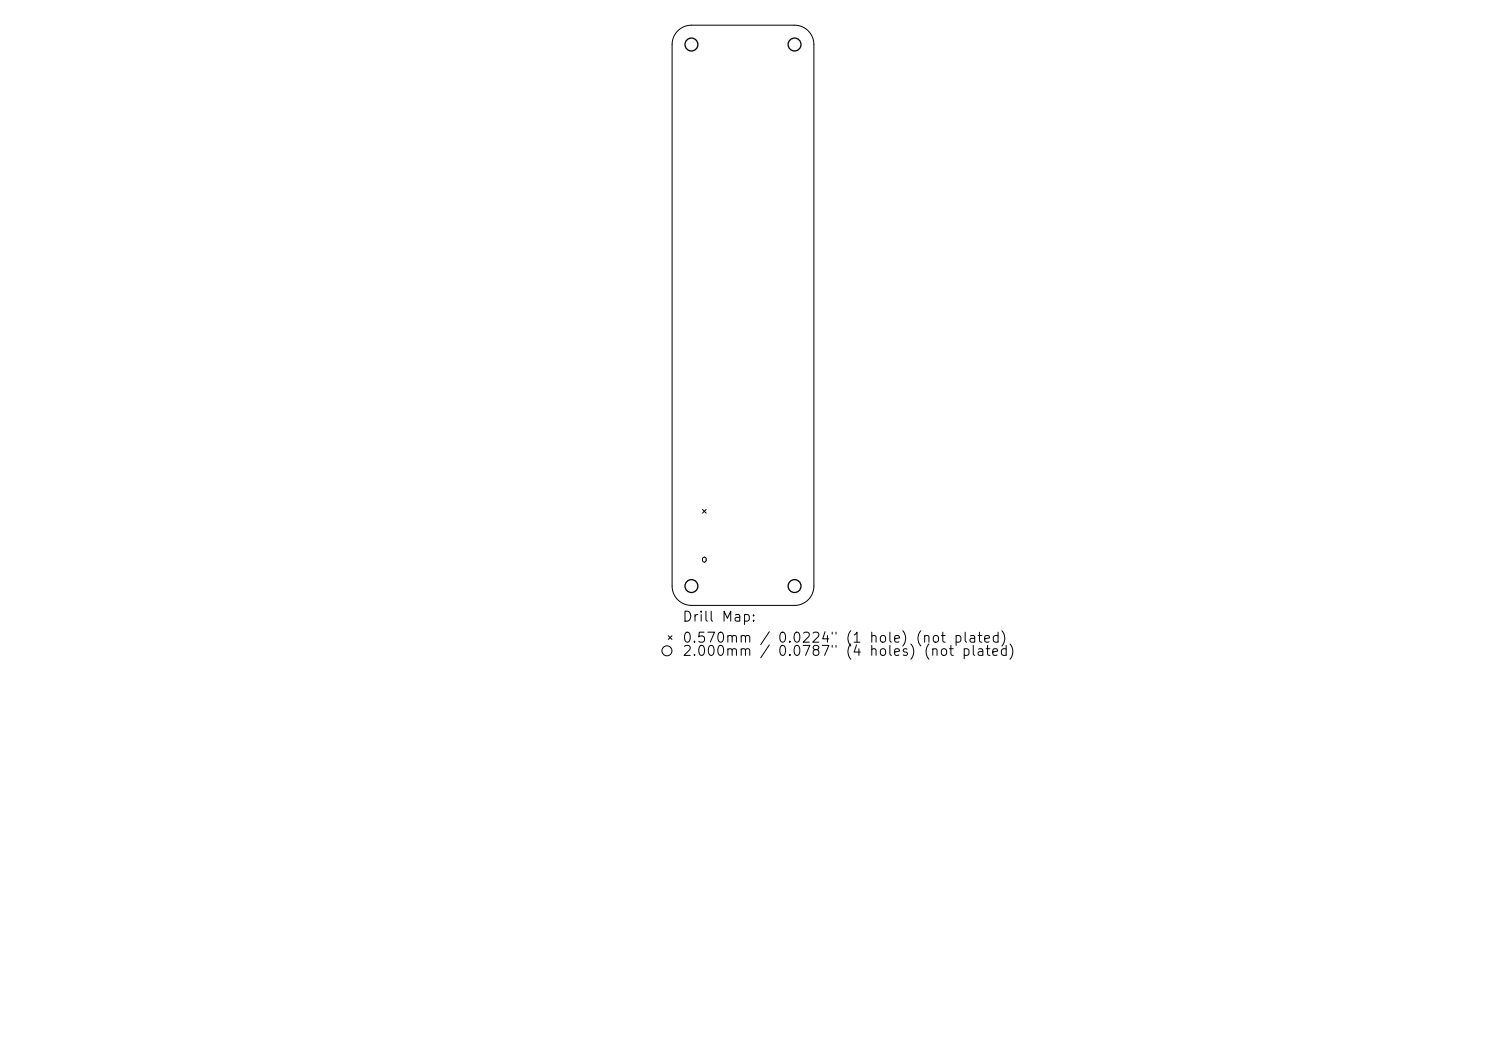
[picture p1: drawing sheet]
<svg xmlns="http://www.w3.org/2000/svg" width="297mm" height="210mm" viewBox="0 0 297 210" stroke-linecap="round" stroke-linejoin="round" font-family="sans-serif">
<defs><g id="words">
<g font-size="2">
<text x="136.2" y="124.7">Drill Map:</text>
<text x="136.2" y="128.9">0.570mm / 0.0224&quot; (1 hole) (not plated)</text>
<text x="136.2" y="131.6">2.000mm / 0.0787&quot; (4 holes) (not plated)</text>
</g>
</g></defs>
<g fill="none" stroke="#000" stroke-width=".2">
<path d="M135.5 6.2a3.9 3.9 0 0 1 2.7-1.2h20.6a3.9 3.9 0 0 1 3.9 3.9v108.2a3.9 3.9 0 0 1-3.9 3.9h-20.6a3.9 3.9 0 0 1-3.9-3.9v-108.2a3.9 3.9 0 0 1 1.2-2.7zM140.4 101.8l.7 .7M141.1 101.8l-.7 .7M133.6 127l.7 .8M134.3 127l-.7 .8"/>
<circle cx="140.8" cy="111.8" r=".46"/>
<circle cx="133.3" cy="130" r="1"/>
</g>
<g fill="none" stroke="#000" stroke-width=".26">
<circle cx="138.2" cy="8.9" r="1.29"/>
<circle cx="158.8" cy="8.9" r="1.29"/>
<circle cx="138.2" cy="117.1" r="1.29"/>
<circle cx="158.8" cy="117.1" r="1.29"/>
</g>
<use href="#words"/>
</svg>
